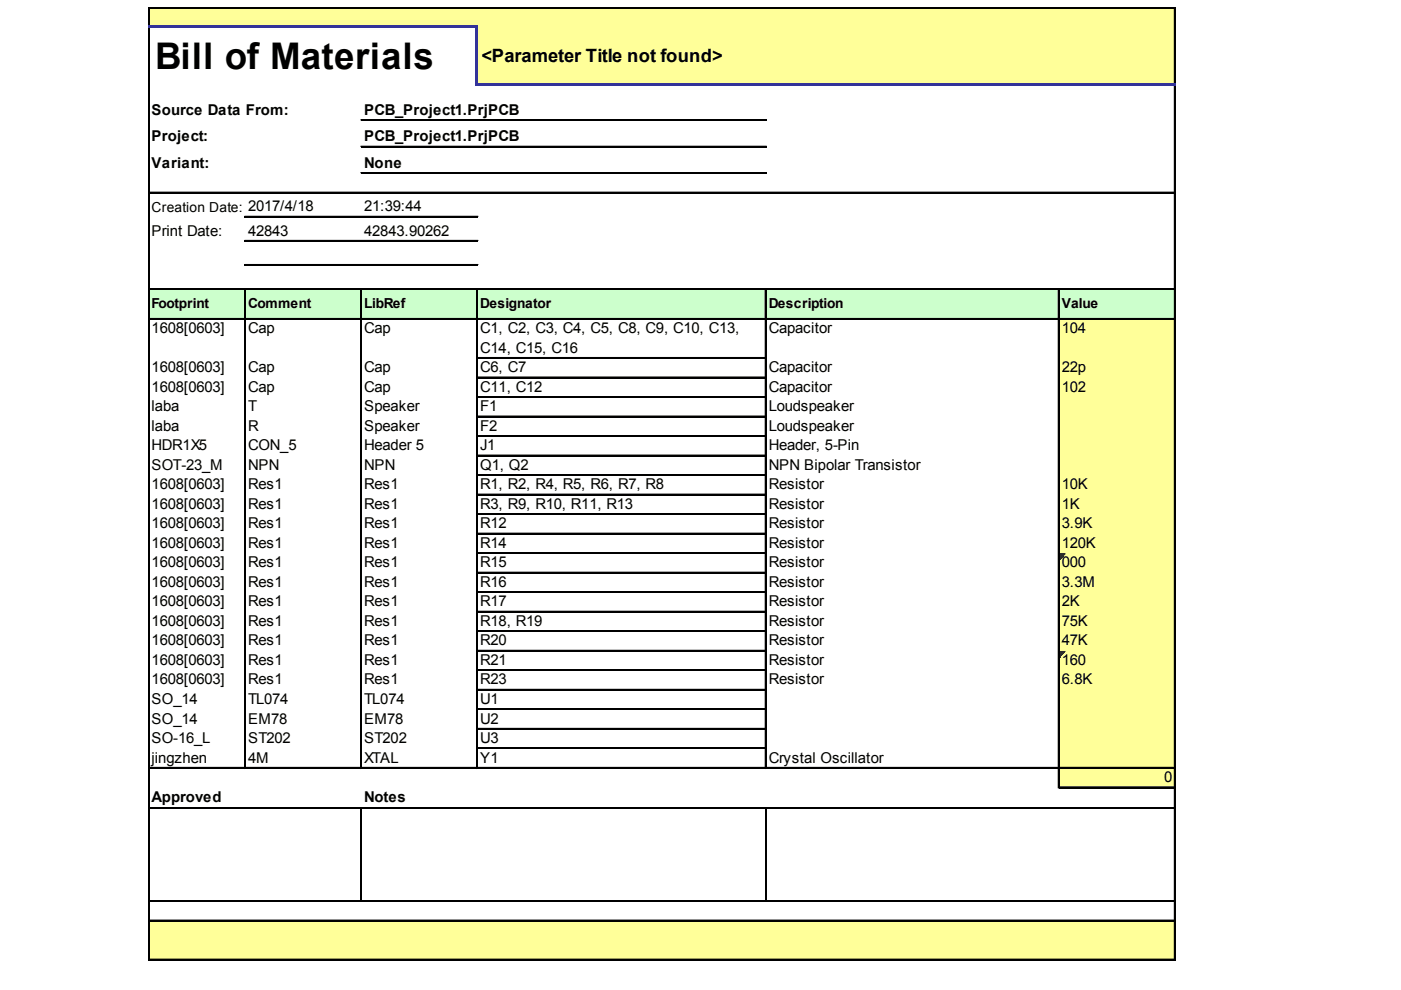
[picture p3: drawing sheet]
<svg xmlns="http://www.w3.org/2000/svg" width="297mm" height="210mm" viewBox="0 0 297 210" stroke-linecap="round" stroke-linejoin="round" font-family="sans-serif">
<defs><g id="words">
<text font-size="7.8" x="32.9" y="14.7">Bill of Materials</text>
<text font-size="3.9" x="102.1" y="13.1">&lt;Parameter Title not found&gt;</text>
<g font-size="3.2">
<text x="32.1" y="24.4">Source Data From:</text>
<text x="32.1" y="30">Project:</text>
<text x="77.2" y="24.4">PCB_Project1.PrjPCB</text>
<text x="77.2" y="30">PCB_Project1.PrjPCB</text>
<text x="32.1" y="35.6">Variant:</text>
<text x="77.2" y="35.6">None</text>
<text x="77.2" y="44.8">21:39:44</text>
<text x="32.1" y="49.9">Print Date:</text>
<text x="52.6" y="49.9">42843</text>
<text x="77.2" y="49.9">42843.90262</text>
<text x="32.1" y="70.6">1608[0603]</text>
<text x="52.6" y="70.6">Cap</text>
<text x="77.2" y="70.6">Cap</text>
<text x="101.8" y="70.6">C1, C2, C3, C4, C5, C8, C9, C10, C13,</text>
<text x="163" y="70.6">Capacitor</text>
<text x="225.1" y="70.6">104</text>
<text x="101.8" y="74.8">C14, C15, C16</text>
<text x="32.1" y="78.9">1608[0603]</text>
<text x="32.1" y="83.1">1608[0603]</text>
<text x="52.6" y="78.9">Cap</text>
<text x="52.6" y="83.1">Cap</text>
<text x="77.2" y="78.9">Cap</text>
<text x="77.2" y="83.1">Cap</text>
<text x="101.8" y="78.9">C6, C7</text>
<text x="101.8" y="83.1">C11, C12</text>
<text x="163" y="78.9">Capacitor</text>
<text x="163" y="83.1">Capacitor</text>
<text x="225.1" y="78.9">22p</text>
<text x="225.1" y="83.1">102</text>
<text x="32.1" y="87.2">laba</text>
<text x="52.6" y="87.2">T</text>
<text x="77.2" y="87.2">Speaker</text>
<text x="101.8" y="87.2">F1</text>
<text x="163" y="87.2">Loudspeaker</text>
<text x="32.1" y="91.3">laba</text>
<text x="32.1" y="95.5">HDR1X5</text>
<text x="52.6" y="91.3">R</text>
<text x="52.6" y="95.5">CON_5</text>
<text x="77.2" y="91.3">Speaker</text>
<text x="77.2" y="95.5">Header 5</text>
<text x="101.8" y="91.3">F2</text>
<text x="101.8" y="95.5">J1</text>
<text x="163" y="91.3">Loudspeaker</text>
<text x="163" y="95.5">Header, 5-Pin</text>
<text x="32.1" y="99.6">SOT-23_M</text>
<text x="52.6" y="99.6">NPN</text>
<text x="77.2" y="99.6">NPN</text>
<text x="101.8" y="99.6">Q1, Q2</text>
<text x="163" y="99.6">NPN Bipolar Transistor</text>
<text x="32.1" y="103.7">1608[0603]</text>
<text x="32.1" y="107.9">1608[0603]</text>
<text x="52.6" y="103.7">Res1</text>
<text x="52.6" y="107.9">Res1</text>
<text x="77.2" y="103.7">Res1</text>
<text x="77.2" y="107.9">Res1</text>
<text x="101.8" y="103.7">R1, R2, R4, R5, R6, R7, R8</text>
<text x="101.8" y="107.9">R3, R9, R10, R11, R13</text>
<text x="163" y="103.7">Resistor</text>
<text x="163" y="107.9">Resistor</text>
<text x="225.1" y="103.7">10K</text>
<text x="225.1" y="107.9">1K</text>
<text x="32.1" y="112">1608[0603]</text>
<text x="52.6" y="112">Res1</text>
<text x="77.2" y="112">Res1</text>
<text x="101.8" y="112">R12</text>
<text x="163" y="112">Resistor</text>
<text x="225.1" y="112">3.9K</text>
<text x="32.1" y="116.2">1608[0603]</text>
<text x="52.6" y="116.2">Res1</text>
<text x="77.2" y="116.2">Res1</text>
<text x="101.8" y="116.2">R14</text>
<text x="163" y="116.2">Resistor</text>
<text x="225.1" y="116.2">120K</text>
<text x="32.1" y="120.3">1608[0603]</text>
<text x="32.1" y="124.4">1608[0603]</text>
<text x="52.6" y="120.3">Res1</text>
<text x="52.6" y="124.4">Res1</text>
<text x="77.2" y="120.3">Res1</text>
<text x="77.2" y="124.4">Res1</text>
<text x="101.8" y="120.3">R15</text>
<text x="101.8" y="124.4">R16</text>
<text x="163" y="120.3">Resistor</text>
<text x="163" y="124.4">Resistor</text>
<text x="225.1" y="120.3">000</text>
<text x="225.1" y="124.4">3.3M</text>
<text x="32.1" y="128.6">1608[0603]</text>
<text x="52.6" y="128.6">Res1</text>
<text x="77.2" y="128.6">Res1</text>
<text x="101.8" y="128.6">R17</text>
<text x="163" y="128.6">Resistor</text>
<text x="225.1" y="128.6">2K</text>
<text x="32.1" y="132.7">1608[0603]</text>
<text x="32.1" y="136.9">1608[0603]</text>
<text x="52.6" y="132.7">Res1</text>
<text x="52.6" y="136.9">Res1</text>
<text x="77.2" y="132.7">Res1</text>
<text x="77.2" y="136.9">Res1</text>
<text x="101.8" y="132.7">R18, R19</text>
<text x="101.8" y="136.9">R20</text>
<text x="163" y="132.7">Resistor</text>
<text x="163" y="136.9">Resistor</text>
<text x="225.1" y="132.7">75K</text>
<text x="225.1" y="136.9">47K</text>
<text x="32.1" y="141">1608[0603]</text>
<text x="52.6" y="141">Res1</text>
<text x="77.2" y="141">Res1</text>
<text x="101.8" y="141">R21</text>
<text x="163" y="141">Resistor</text>
<text x="225.1" y="141">160</text>
<text x="32.1" y="145.1">1608[0603]</text>
<text x="32.1" y="149.3">SO_14</text>
<text x="52.6" y="145.1">Res1</text>
<text x="52.6" y="149.3">TL074</text>
<text x="77.2" y="145.1">Res1</text>
<text x="77.2" y="149.3">TL074</text>
<text x="101.8" y="145.1">R23</text>
<text x="101.8" y="149.3">U1</text>
<text x="163" y="145.1">Resistor</text>
<text x="225.1" y="145.1">6.8K</text>
<text x="32.1" y="153.4">SO_14</text>
<text x="52.6" y="153.4">EM78</text>
<text x="77.2" y="153.4">EM78</text>
<text x="101.8" y="153.4">U2</text>
<text x="32.1" y="157.5">SO-16_L</text>
<text x="32.1" y="161.7">jingzhen</text>
<text x="52.6" y="157.5">ST202</text>
<text x="52.6" y="161.7">4M</text>
<text x="77.2" y="157.5">ST202</text>
<text x="77.2" y="161.7">XTAL</text>
<text x="101.8" y="157.5">U3</text>
<text x="101.8" y="161.7">Y1</text>
<text x="163" y="161.7">Crystal Oscillator</text>
<text x="246.8" y="165.8">0</text>
<text x="32.1" y="170">Approved</text>
<text x="77.2" y="170">Notes</text>
</g>
<g font-size="2.9">
<text x="32.1" y="44.9">Creation Date: 2017/4/18</text>
<text x="32.1" y="65.3">Footprint</text>
<text x="52.6" y="65.3">Comment</text>
<text x="77.2" y="65.3">LibRef</text>
<text x="101.8" y="65.3">Designator</text>
<text x="163" y="65.3">Description</text>
<text x="225.1" y="65.3">Value</text>
</g>
</g></defs>
<g fill="#ff9">
<path d="M31.6 1.8h217.6v4.1h-217.6z"/>
<path d="M101.1 5.7h148.1v12.4h-148.1z"/>
</g>
<path d="M31.6 61.2h217.6v6.6h-217.6z" fill="#cfc"/>
<g fill="#ff9">
<path d="M224.4 67.5h24.8v8.6h-24.8z"/>
<path d="M224.4 75.8h24.8v4.4h-24.8z"/>
<path d="M224.4 79.9h24.8v4.4h-24.8z"/>
<path d="M224.4 84.1h24.8v4.4h-24.8z"/>
<path d="M224.4 88.2h24.8v4.4h-24.8z"/>
<path d="M224.4 92.4h24.8v4.3h-24.8z"/>
<path d="M224.4 96.5h24.8v4.4h-24.8z"/>
<path d="M224.4 100.6h24.8v4.4h-24.8z"/>
<path d="M224.4 104.8h24.8v4.4h-24.8z"/>
<path d="M224.4 108.9h24.8v4.4h-24.8z"/>
<path d="M224.4 113.1h24.8v4.3h-24.8z"/>
<path d="M224.4 117.2h24.8v4.4h-24.8z"/>
</g>
<path d="M224.6 117.4h1.2" fill="none" stroke="#008000" stroke-width=".24"/>
<path d="M224.6 117.4h1.2v.3h-1.2z" fill="#008000"/>
<path d="M224.6 117.7h1" fill="none" stroke="#008000" stroke-width=".24"/>
<path d="M224.6 117.7h1v.2h-1z" fill="#008000"/>
<path d="M224.6 117.9h.8" fill="none" stroke="#008000" stroke-width=".24"/>
<path d="M224.6 117.9h.8v.3h-.8z" fill="#008000"/>
<path d="M224.6 118.2h.5" fill="none" stroke="#008000" stroke-width=".24"/>
<path d="M224.6 118.2h.5v.2h-.5z" fill="#008000"/>
<path d="M224.6 118.4h.3" fill="none" stroke="#008000" stroke-width=".24"/>
<path d="M224.6 118.4h.3v.3h-.3z" fill="#008000"/>
<path d="M224.4 121.3h24.8v21h-24.8z" fill="#ff9"/>
<path d="M224.6 138.1h1.2" fill="none" stroke="#008000" stroke-width=".24"/>
<path d="M224.6 138.1h1.2v.3h-1.2z" fill="#008000"/>
<path d="M224.6 138.4h1" fill="none" stroke="#008000" stroke-width=".24"/>
<path d="M224.6 138.4h1v.2h-1z" fill="#008000"/>
<path d="M224.6 138.6h.8" fill="none" stroke="#008000" stroke-width=".24"/>
<path d="M224.6 138.6h.8v.3h-.8z" fill="#008000"/>
<path d="M224.6 138.9h.5" fill="none" stroke="#008000" stroke-width=".24"/>
<path d="M224.6 138.9h.5v.2h-.5z" fill="#008000"/>
<path d="M224.6 139.1h.3" fill="none" stroke="#008000" stroke-width=".24"/>
<path d="M224.6 139.1h.3v.2h-.3z" fill="#008000"/>
<g fill="#ff9">
<path d="M224.4 142h24.8v25.1h-24.8z"/>
<path d="M31.6 195.1h217.6v8.5h-217.6z"/>
</g>
<path d="M31.4 1.6v3.9M31.5 1.6v3.9M249 1.8v15.8M249.1 1.8v15.8" fill="none" stroke="#000" stroke-width=".24"/>
<path d="M100.9 5.9h.4v12.2h-.4z" fill="#339"/>
<g fill="none" stroke="#000" stroke-width=".24">
<path d="M31.4 5.9v197.7M31.5 5.9v197.7M31.7 1.6h217.5M31.7 1.7h217.5M249 18.1v185.5M249.1 18.1v185.5M51.9 61.4v101.6M52 61.4v101.6M76.5 61.4v101.6M76.6 61.4v101.6M101.1 61.4v101.6M101.2 61.4v101.6"/>
<path d="M162.3 61.4v101.6M162.4 61.4v101.6M224.4 61.4v105.7M224.5 61.4v105.7M76.6 171.5v19.5M162.4 171.5v19.5"/>
</g>
<g fill="#339">
<path d="M31.4 5.5h69.9v.4h-69.9z"/>
<path d="M101.3 17.6h147.9v.5h-147.9z"/>
</g>
<g fill="none" stroke="#000" stroke-width=".24">
<path d="M76.5 25.4h86M76.5 25.5h86M76.5 31h86M76.5 31.1h86M76.5 36.6h86M76.5 36.7h86M31.7 40.8h217.5M31.7 40.9h217.5M51.9 45.9h49.4M51.9 46h49.4M51.9 51h49.4M51.9 51.1h49.4"/>
<path d="M51.9 56.1h49.4M51.9 56.2h49.4M31.7 61.2h217.5M31.7 61.3h217.5M31.7 67.5h217.5M31.7 67.7h217.5M101.3 75.8h61M101.3 75.9h61M101.3 79.9h61M101.3 80.1h61M101.3 84.1h61M101.3 84.2h61"/>
<path d="M101.3 88.2h61M101.3 88.3h61M101.3 92.4h61M101.3 92.5h61M101.3 96.5h61M101.3 96.6h61M101.3 100.6h61M101.3 100.8h61M101.3 104.8h61M101.3 104.9h61M101.3 108.9h61M101.3 109h61"/>
<path d="M101.3 113.1h61M101.3 113.2h61M101.3 117.2h61M101.3 117.3h61M101.3 121.3h61M101.3 121.5h61M101.3 125.5h61M101.3 125.6h61M101.3 129.6h61M101.3 129.7h61M101.3 133.7h61M101.3 133.9h61"/>
<path d="M101.3 137.9h61M101.3 138h61M101.3 142h61M101.3 142.1h61M101.3 146.2h61M101.3 146.3h61M101.3 150.3h61M101.3 150.4h61M101.3 154.4h61M101.3 154.6h61M101.3 158.6h61M101.3 158.7h61"/>
<path d="M31.7 162.7h217.5M31.7 162.8h217.5M31.7 171.2h217.5M31.7 171.4h217.5M224.6 166.9h24.6M224.6 167h24.6M31.7 191h217.5M31.7 191.1h217.5M31.7 195.1h217.5M31.7 195.2h217.5M31.7 203.4h217.5M31.7 203.5h217.5"/>
</g>
<use href="#words"/>
</svg>
